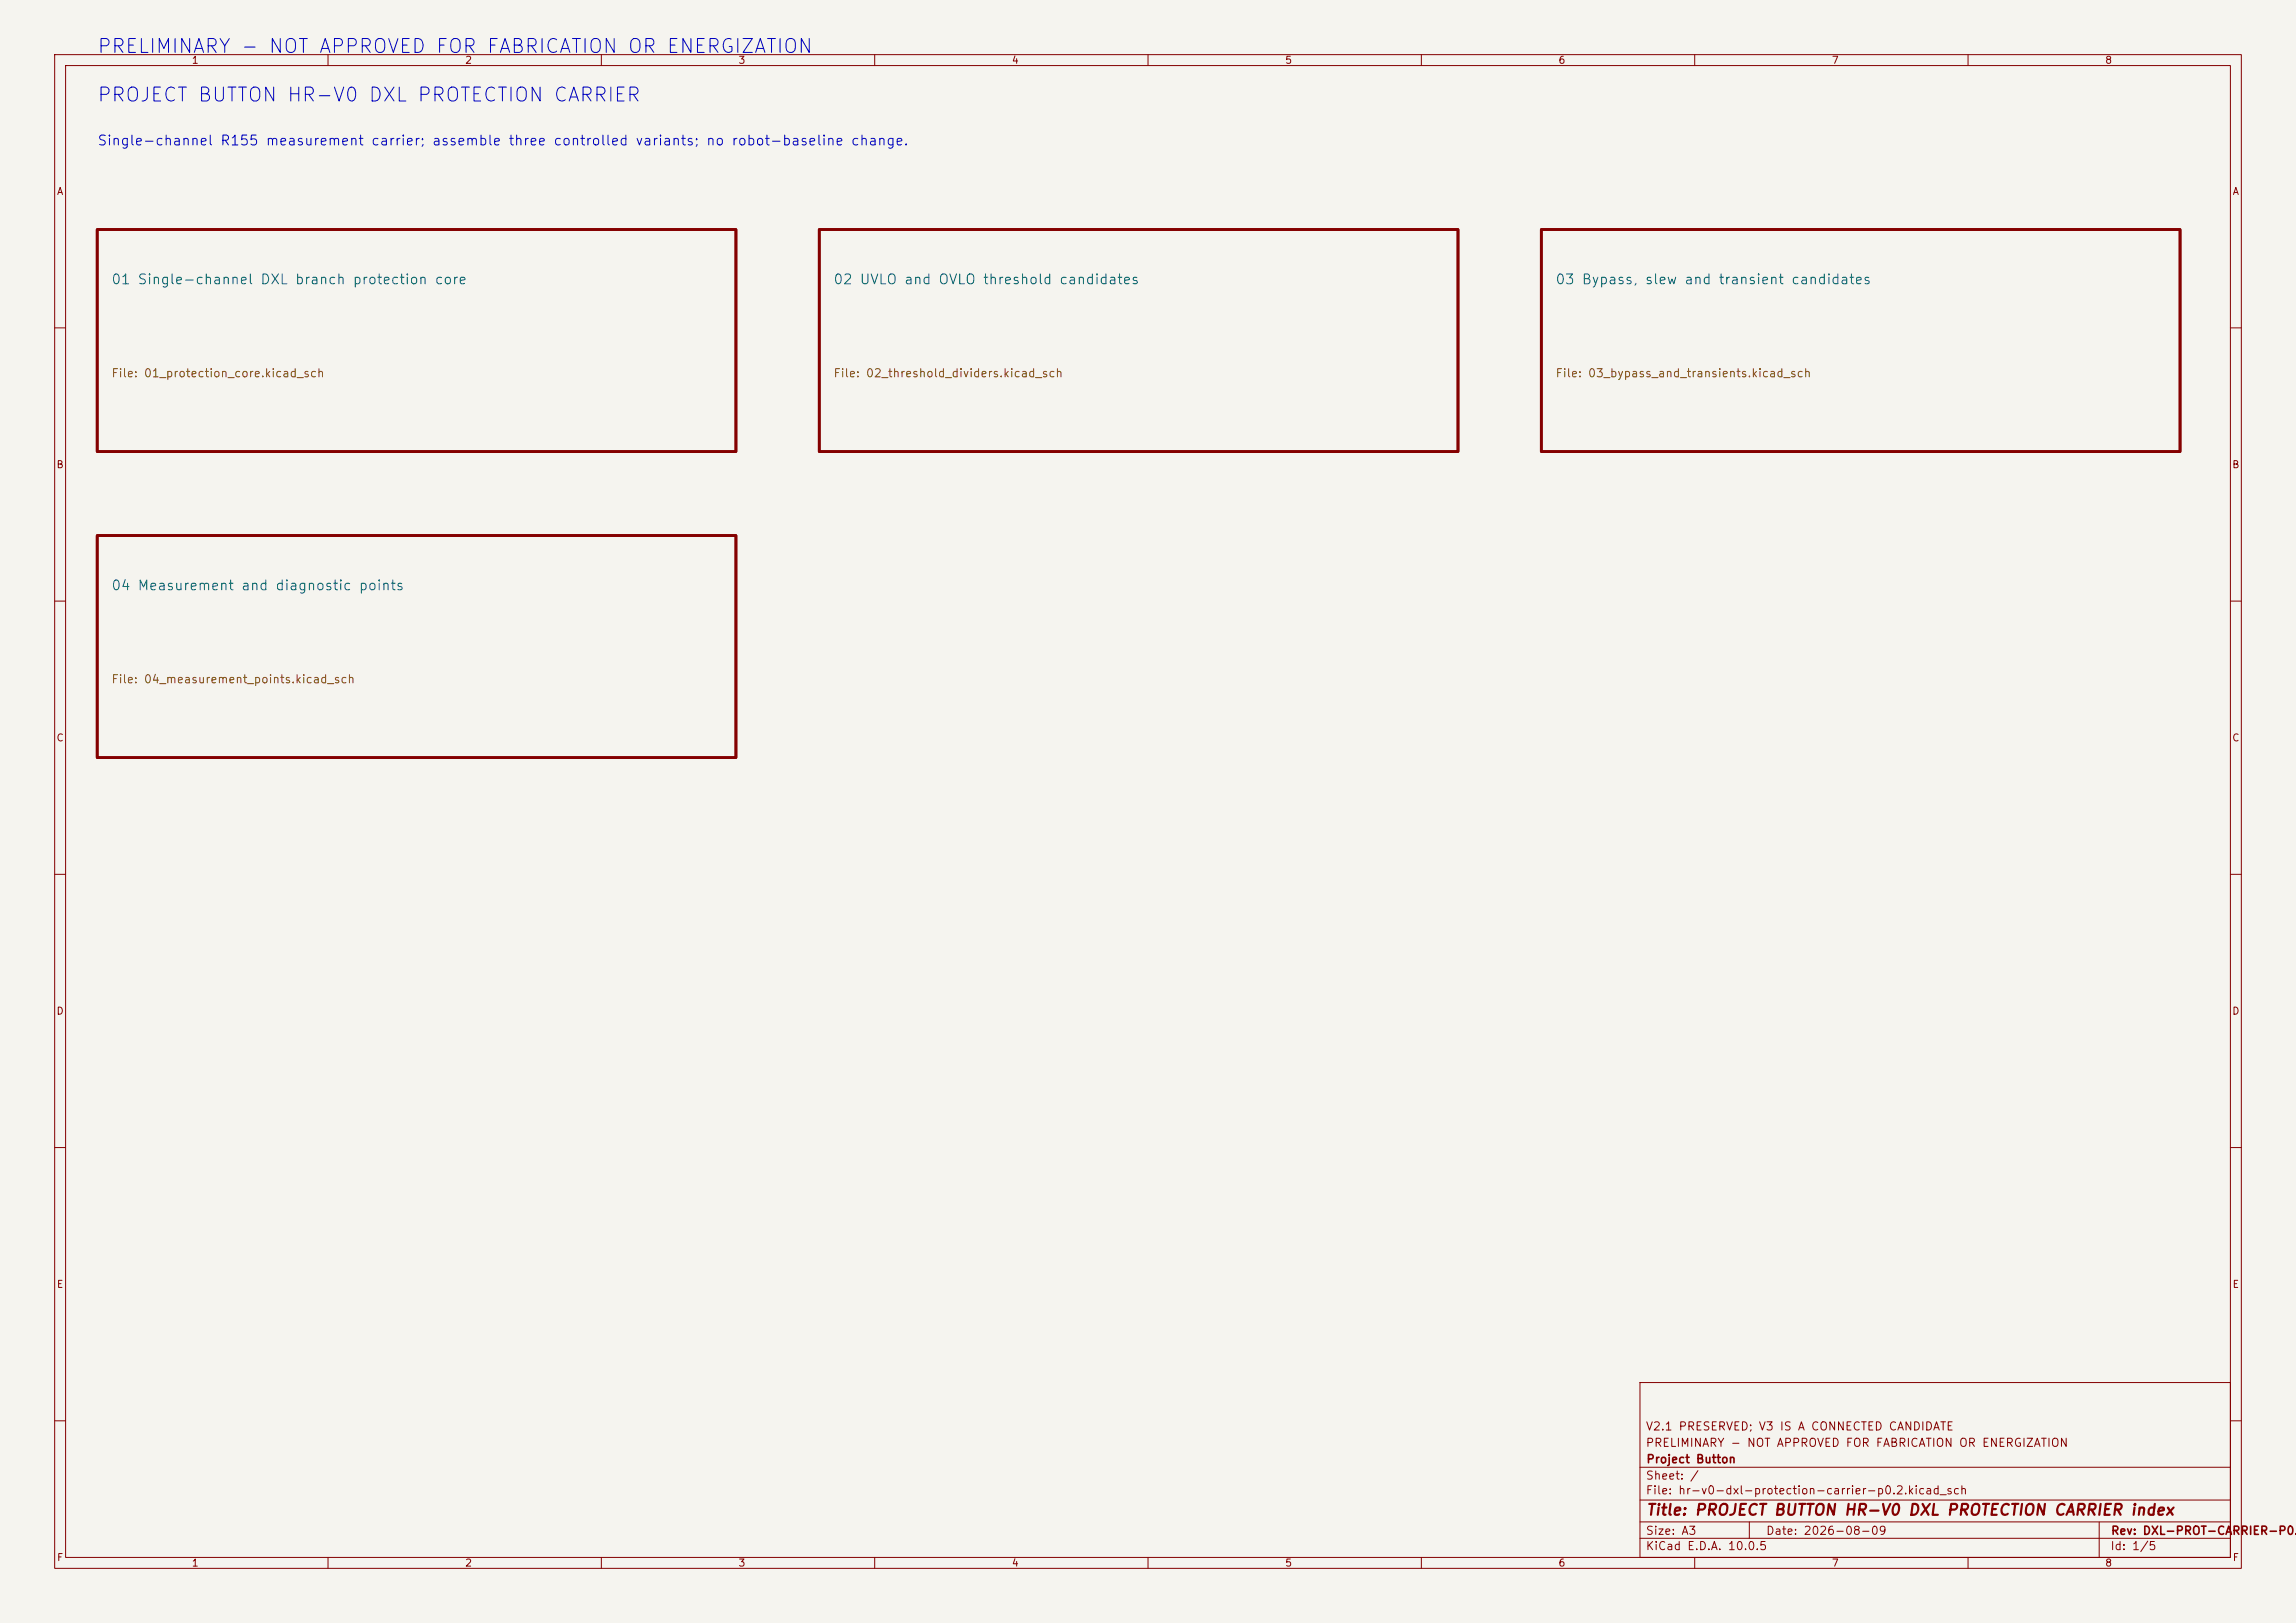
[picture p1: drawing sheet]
<svg xmlns="http://www.w3.org/2000/svg" width="420mm" height="297mm" viewBox="0 0 420 297" stroke-linecap="round" stroke-linejoin="round" font-family="sans-serif">
<defs><g id="words">
<g font-size="2.5" fill="#0000c2">
<text x="17.6" y="10.4">PRELIMINARY - NOT APPROVED FOR FABRICATION OR ENERGIZATION</text>
<text x="17.6" y="19.2">PROJECT BUTTON HR-V0 DXL PROTECTION CARRIER</text>
</g>
<text font-size="2" fill="#840000" x="301" y="277.8">Title: PROJECT BUTTON HR-V0 DXL PROTECTION CARRIER index</text>
<text font-size="1.8" fill="#0000c2" x="17.7" y="27.1">Single-channel R155 measurement carrier; assemble three controlled variants; no robot-baseline change.</text>
<g font-size="1.8" fill="#006464">
<text x="20.2" y="52.5">01 Single-channel DXL branch protection core</text>
<text x="152.3" y="52.5">02 UVLO and OVLO threshold candidates</text>
<text x="284.4" y="52.5">03 Bypass, slew and transient candidates</text>
<text x="20.2" y="108.5">04 Measurement and diagnostic points</text>
</g>
<g font-size="1.5" fill="#725600">
<text x="20.3" y="69.4">File: 01_protection_core.kicad_sch</text>
<text x="152.4" y="69.4">File: 02_threshold_dividers.kicad_sch</text>
<text x="284.4" y="69.4">File: 03_bypass_and_transients.kicad_sch</text>
<text x="20.3" y="125.4">File: 04_measurement_points.kicad_sch</text>
</g>
<g font-size="1.5" fill="#840000">
<text x="300.9" y="262.1">V2.1 PRESERVED; V3 IS A CONNECTED CANDIDATE</text>
<text x="300.9" y="265.1">PRELIMINARY - NOT APPROVED FOR FABRICATION OR ENERGIZATION</text>
<text x="301" y="268.1">Project Button</text>
<text x="300.9" y="273.8">File: hr-v0-dxl-protection-carrier-p0.2.kicad_sch</text>
<text x="300.9" y="271.1">Sheet: /</text>
<text x="300.9" y="281.2">Size: A3</text>
<text x="322.9" y="281.2">Date: 2026-08-09</text>
<text x="386" y="281.2">Rev: DXL-PROT-CARRIER-P0.2</text>
<text x="300.9" y="284">KiCad E.D.A. 10.0.5</text>
<text x="385.9" y="284">Id: 1/5</text>
</g>
<g font-size="1.3" fill="#840000">
<text x="35" y="12">1</text>
<text x="85" y="12">2</text>
<text x="135" y="12">3</text>
<text x="185" y="12">4</text>
<text x="235" y="12">5</text>
<text x="285" y="12">6</text>
<text x="335" y="12">7</text>
<text x="385" y="12">8</text>
<text x="10.3" y="36">A</text>
<text x="408.3" y="36">A</text>
<text x="10.2" y="86">B</text>
<text x="408.2" y="86">B</text>
<text x="10.2" y="136">C</text>
<text x="408.2" y="136">C</text>
<text x="10.2" y="186">D</text>
<text x="408.2" y="186">D</text>
<text x="10.3" y="236">E</text>
<text x="408.3" y="236">E</text>
<text x="10.3" y="286">F</text>
<text x="35" y="287">1</text>
<text x="85" y="287">2</text>
<text x="135" y="287">3</text>
<text x="185" y="287">4</text>
<text x="235" y="287">5</text>
<text x="285" y="287">6</text>
<text x="335" y="287">7</text>
<text x="385" y="287">8</text>
<text x="408.3" y="286">F</text>
</g>
</g></defs>
<path d="M0 0h420v297h-420z" fill="#f5f4ef" stroke="#f5f4ef" stroke-width=".18"/>
<g fill="none" stroke="#840000" stroke-width=".18">
<path d="M10 10h400v277h-400zM12 12h396v273h-396zM60 10v2M110 10v2M160 10v2M210 10v2M260 10v2M310 10v2M360 10v2M10 60h2M408 60h2M10 110h2"/>
<path d="M408 110h2M10 160h2M408 160h2M10 210h2M408 210h2M300 253h108v32h-108zM10 260h2M300 278.5h108M300 274.5h108M300 268.5h108M320 278.5v3M384 278.5v6.5"/>
<path d="M408 260h2M60 285v2M110 285v2M160 285v2M210 285v2M260 285v2M300 281.5h108M310 285v2M360 285v2"/>
</g>
<path d="M17.8 42h116.8v40.6h-116.8zM149.9 42h116.8v40.6h-116.8zM281.9 42h116.9v40.6h-116.9zM17.8 98h116.8v40.6h-116.8z" fill="none" stroke="#840000" stroke-width=".5"/>
<use href="#words"/>
</svg>
